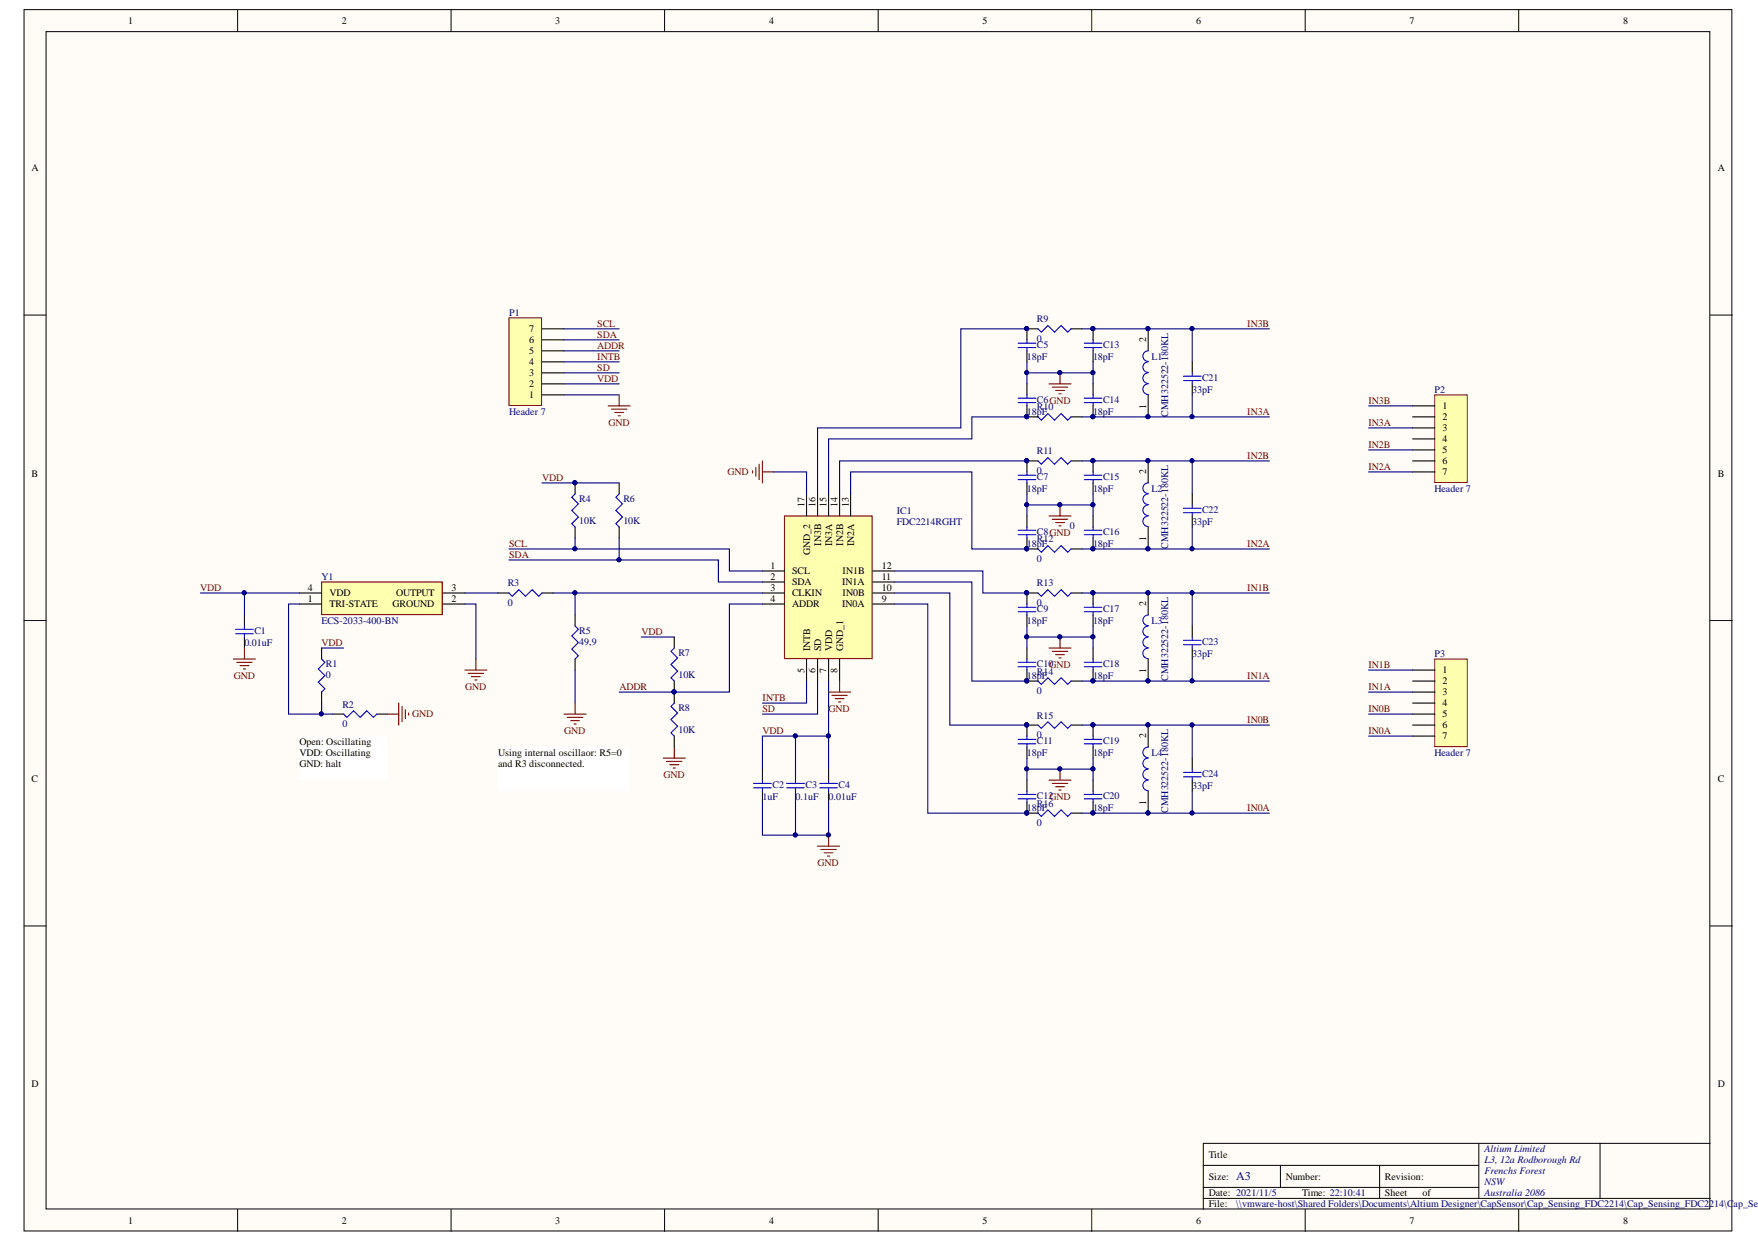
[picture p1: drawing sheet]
<svg xmlns="http://www.w3.org/2000/svg" width="297mm" height="210mm" viewBox="0 0 297 210" stroke-linecap="round" stroke-linejoin="round" font-family="sans-serif">
<defs><g id="words">
<text font-size="2" fill="#000080" x="208.9" y="199.5">A3</text>
<g font-size="1.7">
<text x="21.7" y="4.1">1</text>
<text x="57.8" y="4.1">2</text>
<text x="93.8" y="4.1">3</text>
<text x="129.9" y="4.1">4</text>
<text x="166" y="4.1">5</text>
<text x="202.1" y="4.1">6</text>
<text x="238.1" y="4.1">7</text>
<text x="274.3" y="4.1">8</text>
<text x="5.3" y="28.9">A</text>
<text x="290.3" y="28.9">A</text>
<text x="89.4" y="59.9">5</text>
<text x="89.4" y="58">6</text>
<text x="89.4" y="56.1">7</text>
<text x="193.6" y="57.8" transform="rotate(-90 193.6 57.8)">2</text>
<text x="89.4" y="65.4">2</text>
<text x="89.4" y="63.6">3</text>
<text x="89.4" y="61.7">4</text>
<text x="89.4" y="67.3">1</text>
<text x="193.6" y="69.1" transform="rotate(-90 193.6 69.1)">1</text>
<text x="243.7" y="69.1">1</text>
<text x="243.7" y="71">2</text>
<text x="243.7" y="72.9">3</text>
<text x="243.7" y="74.7">4</text>
<text x="243.7" y="76.6">5</text>
<text x="5.3" y="80.6">B</text>
<text x="193.6" y="80.1" transform="rotate(-90 193.6 80.1)">2</text>
<text x="243.7" y="78.4">6</text>
<text x="243.7" y="80.3">7</text>
<text x="290.3" y="80.6">B</text>
<text x="136" y="85.7" transform="rotate(-90 136 85.7)">17</text>
<text x="137.8" y="85.7" transform="rotate(-90 137.8 85.7)">16</text>
<text x="139.7" y="85.7" transform="rotate(-90 139.7 85.7)">15</text>
<text x="141.5" y="85.7" transform="rotate(-90 141.5 85.7)">14</text>
<text x="143.4" y="85.7" transform="rotate(-90 143.4 85.7)">13</text>
<text x="136.9" y="93.8" transform="rotate(-90 136.9 93.8)">GND_2</text>
<text x="138.7" y="92.2" transform="rotate(-90 138.7 92.2)">IN3B</text>
<text x="140.6" y="92.3" transform="rotate(-90 140.6 92.3)">IN3A</text>
<text x="142.5" y="92.2" transform="rotate(-90 142.5 92.2)">IN2B</text>
<text x="144.3" y="92.3" transform="rotate(-90 144.3 92.3)">IN2A</text>
<text x="193.6" y="91.4" transform="rotate(-90 193.6 91.4)">1</text>
<text x="52" y="101.7">1</text>
<text x="52" y="99.8">4</text>
<text x="55.7" y="100.8">VDD</text>
<text x="66.9" y="100.8">OUTPUT</text>
<text x="76.3" y="101.7">2</text>
<text x="76.3" y="99.8">3</text>
<text x="130.2" y="96.1">1</text>
<text x="130.2" y="98">2</text>
<text x="130.2" y="99.8">3</text>
<text x="130.2" y="101.7">4</text>
<text x="133.8" y="97">SCL</text>
<text x="133.8" y="98.9">SDA</text>
<text x="133.8" y="100.8">CLKIN</text>
<text x="142.3" y="98.9">IN1A</text>
<text x="142.4" y="97">IN1B</text>
<text x="142.4" y="100.8">IN0B</text>
<text x="149" y="96.1">12</text>
<text x="149" y="98">11</text>
<text x="149" y="99.8">10</text>
<text x="149" y="101.7">9</text>
<text x="55.7" y="102.6">TRI-STATE</text>
<text x="66.3" y="102.6">GROUND</text>
<text x="133.8" y="102.6">ADDR</text>
<text x="142.3" y="102.6">IN0A</text>
<text x="193.6" y="102.5" transform="rotate(-90 193.6 102.5)">2</text>
<text x="136" y="113.7" transform="rotate(-90 136 113.7)">5</text>
<text x="136.9" y="110.1" transform="rotate(-90 136.9 110.1)">INTB</text>
<text x="137.8" y="113.7" transform="rotate(-90 137.8 113.7)">6</text>
<text x="138.7" y="110.1" transform="rotate(-90 138.7 110.1)">SD</text>
<text x="139.7" y="113.7" transform="rotate(-90 139.7 113.7)">7</text>
<text x="140.6" y="110.1" transform="rotate(-90 140.6 110.1)">VDD</text>
<text x="141.5" y="113.7" transform="rotate(-90 141.5 113.7)">8</text>
<text x="142.5" y="110.1" transform="rotate(-90 142.5 110.1)">GND_1</text>
<text x="193.6" y="113.7" transform="rotate(-90 193.6 113.7)">1</text>
<text x="243.7" y="113.8">1</text>
<text x="243.7" y="115.6">2</text>
<text x="243.7" y="117.5">3</text>
<text x="243.7" y="119.4">4</text>
<text x="50.6" y="125.9">Open: Oscillating</text>
<text x="193.6" y="124.8" transform="rotate(-90 193.6 124.8)">2</text>
<text x="243.7" y="121.2">5</text>
<text x="243.7" y="123.1">6</text>
<text x="243.7" y="124.9">7</text>
<text x="50.6" y="127.7">VDD: Oscillating</text>
<text x="50.6" y="129.6">GND: halt</text>
<text x="84.2" y="127.7">Using internal oscillaor: R5=0</text>
<text x="84.2" y="129.6">and R3 disconnected.</text>
<text x="5.3" y="132.2">C</text>
<text x="193.6" y="136" transform="rotate(-90 193.6 136)">1</text>
<text x="290.3" y="132.2">C</text>
<text x="5.3" y="183.8">D</text>
<text x="290.3" y="183.8">D</text>
<text x="204.2" y="195.7">Title</text>
<text x="204.2" y="199.4">Size:</text>
<text x="204.2" y="202.2">Date: 2021/11/5</text>
<text x="217.2" y="199.4">Number:</text>
<text x="220" y="202.2">Time: 22:10:41</text>
<text x="234" y="199.4">Revision:</text>
<text x="234" y="202.2">Sheet</text>
<text x="240.3" y="202.2">of</text>
<text x="21.7" y="206.8">1</text>
<text x="57.8" y="206.8">2</text>
<text x="93.8" y="206.8">3</text>
<text x="129.9" y="206.8">4</text>
<text x="166" y="206.8">5</text>
<text x="202.1" y="206.8">6</text>
<text x="204.2" y="204.1">File:</text>
<text x="238.1" y="206.8">7</text>
<text x="274.3" y="206.8">8</text>
</g>
<g font-size="1.7" fill="#000080">
<text x="86" y="53.3">P1</text>
<text x="175.2" y="58.8">C5</text>
<text x="175.2" y="57.8">0</text>
<text x="175.2" y="54.4">R9</text>
<text x="186.4" y="58.8">C13</text>
<text x="173.5" y="60.8">18pF</text>
<text x="184.7" y="60.8">18pF</text>
<text x="194.6" y="60.8">L1</text>
<text x="203.1" y="64.3">C21</text>
<text x="86" y="70.1">Header 7</text>
<text x="173.5" y="70.1">18pF</text>
<text x="175.2" y="69.3">R10</text>
<text x="175.2" y="68.1">C6GND</text>
<text x="184.7" y="70.1">18pF</text>
<text x="186.4" y="68.1">C14</text>
<text x="197.4" y="70.4" transform="rotate(-90 197.4 70.4)">CMH322522-180KL</text>
<text x="201.4" y="66.4">33pF</text>
<text x="242.4" y="66.4">P2</text>
<text x="175.2" y="76.8">R11</text>
<text x="173.5" y="83.1">18pF</text>
<text x="175.2" y="81.1">C7</text>
<text x="175.2" y="80.1">0</text>
<text x="184.7" y="83.1">18pF</text>
<text x="186.4" y="81.1">C15</text>
<text x="194.6" y="83.1">L2</text>
<text x="242.4" y="83.1">Header 7</text>
<text x="97.9" y="88.5">10K</text>
<text x="97.9" y="84.8">R4</text>
<text x="105.3" y="88.5">10K</text>
<text x="105.3" y="84.8">R6</text>
<text x="151.5" y="86.8">IC1</text>
<text x="151.5" y="88.7">FDC2214RGHT</text>
<text x="180.8" y="89.4">0</text>
<text x="201.4" y="88.7">33pF</text>
<text x="203.1" y="86.6">C22</text>
<text x="173.5" y="92.4">18pF</text>
<text x="175.2" y="95">0</text>
<text x="175.2" y="91.6">R12</text>
<text x="175.2" y="90.4">C8GND</text>
<text x="184.7" y="92.4">18pF</text>
<text x="186.4" y="90.4">C16</text>
<text x="197.4" y="92.8" transform="rotate(-90 197.4 92.8)">CMH322522-180KL</text>
<text x="54.3" y="98">Y1</text>
<text x="85.8" y="99.1">R3</text>
<text x="175.2" y="99.1">R13</text>
<text x="43" y="107.1">C1</text>
<text x="54.3" y="105.4">ECS-2033-400-BN</text>
<text x="85.8" y="102.5">0</text>
<text x="97.9" y="107.1">R5</text>
<text x="173.5" y="105.4">18pF</text>
<text x="175.2" y="103.4">C9</text>
<text x="175.2" y="102.5">0</text>
<text x="184.7" y="105.4">18pF</text>
<text x="186.4" y="103.4">C17</text>
<text x="194.6" y="105.4">L3</text>
<text x="41.3" y="109.1">0.01uF</text>
<text x="55.1" y="112.7">R1</text>
<text x="97.9" y="109">49,9</text>
<text x="114.6" y="110.8">R7</text>
<text x="175.2" y="112.7">C10GND</text>
<text x="186.4" y="112.7">C18</text>
<text x="201.4" y="111">33pF</text>
<text x="203.1" y="109">C23</text>
<text x="242.4" y="111">P3</text>
<text x="55.1" y="114.5">0</text>
<text x="57.9" y="119.6">R2</text>
<text x="114.6" y="114.5">10K</text>
<text x="173.5" y="114.7">18pF</text>
<text x="175.2" y="117.3">0</text>
<text x="175.2" y="114">R14</text>
<text x="184.7" y="114.7">18pF</text>
<text x="197.4" y="115.1" transform="rotate(-90 197.4 115.1)">CMH322522-180KL</text>
<text x="57.9" y="122.9">0</text>
<text x="114.6" y="123.8">10K</text>
<text x="114.6" y="120.1">R8</text>
<text x="175.2" y="125.7">C11</text>
<text x="175.2" y="124.8">0</text>
<text x="175.2" y="121.5">R15</text>
<text x="186.4" y="125.7">C19</text>
<text x="173.5" y="127.7">18pF</text>
<text x="184.7" y="127.7">18pF</text>
<text x="194.6" y="127.7">L4</text>
<text x="203.1" y="131.3">C24</text>
<text x="242.4" y="127.7">Header 7</text>
<text x="128.8" y="135.2">1uF</text>
<text x="130.5" y="133.1">C2</text>
<text x="134.4" y="135.2">0.1uF</text>
<text x="136.1" y="133.1">C3</text>
<text x="140" y="135.2">0.01uF</text>
<text x="141.7" y="133.1">C4</text>
<text x="173.5" y="137">18pF</text>
<text x="175.2" y="136.3">R16</text>
<text x="175.2" y="135">C12GND</text>
<text x="184.7" y="137">18pF</text>
<text x="186.4" y="135">C20</text>
<text x="197.4" y="137.4" transform="rotate(-90 197.4 137.4)">CMH322522-180KL</text>
<text x="201.4" y="133.3">33pF</text>
<text x="175.2" y="139.6">0</text>
<text x="250.8" y="194.8">Altium Limited</text>
<text x="250.8" y="196.6">L3, 12a Rodborough Rd</text>
<text x="250.8" y="198.5">Frenchs Forest</text>
<text x="250.8" y="200.3">NSW</text>
<text x="250.8" y="202.2">Australia 2086</text>
<text x="208.9" y="204.1">\\vmware-host\Shared Folders\Documents\Altium Designer\CapSensor\Cap_Sensing_FDC2214\Cap_Sensing_FDC2214\C</text>
<text x="292.9" y="204.1">ap_Sens</text>
</g>
<g font-size="1.7" fill="#800000">
<text x="100.9" y="55.2">SCL</text>
<text x="100.9" y="57.1">SDA</text>
<text x="100.9" y="58.9">ADDR</text>
<text x="210.7" y="55.2">IN3B</text>
<text x="100.9" y="64.5">VDD</text>
<text x="100.9" y="60.8">INTB</text>
<text x="100.9" y="62.6">SD</text>
<text x="102.8" y="71.9">GND</text>
<text x="210.7" y="70.1">IN3A</text>
<text x="231.2" y="71.9">IN3A</text>
<text x="231.2" y="68.2">IN3B</text>
<text x="210.7" y="77.5">IN2B</text>
<text x="231.2" y="75.7">IN2B</text>
<text x="91.6" y="81.2">VDD</text>
<text x="122.9" y="80.3">GND</text>
<text x="231.2" y="79.4">IN2A</text>
<text x="86" y="92.4">SCL</text>
<text x="86" y="94.3">SDA</text>
<text x="210.7" y="92.4">IN2A</text>
<text x="33.8" y="99.8">VDD</text>
<text x="210.7" y="99.8">IN1B</text>
<text x="108.4" y="107.3">VDD</text>
<text x="54.3" y="109.1">VDD</text>
<text x="231.2" y="112.9">IN1B</text>
<text x="39.5" y="114.7">GND</text>
<text x="78.6" y="116.6">GND</text>
<text x="104.6" y="116.6">ADDR</text>
<text x="128.8" y="118.4">INTB</text>
<text x="210.7" y="114.7">IN1A</text>
<text x="231.2" y="116.6">IN1A</text>
<text x="69.6" y="121.2">GND</text>
<text x="95.3" y="124">GND</text>
<text x="128.8" y="120.3">SD</text>
<text x="128.8" y="124">VDD</text>
<text x="140" y="120.3">GND</text>
<text x="210.7" y="122.1">IN0B</text>
<text x="231.2" y="124">IN0A</text>
<text x="231.2" y="120.3">IN0B</text>
<text x="112.1" y="131.4">GND</text>
<text x="210.7" y="137">IN0A</text>
<text x="138.1" y="146.3">GND</text>
</g>
</g></defs>
<g fill="#fffcf8" stroke="#000" stroke-width=".17">
<path d="M4.1 1.6h288.5v206.4h-288.5z"/>
<path d="M7.8 5.3h281.1v199h-281.1z"/>
</g>
<g fill="none" stroke="#000" stroke-width=".17">
<path d="M40.1 1.6v3.7M76.2 1.6v3.7M112.3 1.6v3.7M148.4 1.6v3.7M184.5 1.6v3.7M220.5 1.6v3.7M256.6 1.6v3.7M4.1 53.2h3.7M289 53.2h3.7M4.1 104.9h3.7M289 104.9h3.7M4.1 156.5h3.7"/>
<path d="M289 156.5h3.7M203.3 197h46.6M216.3 197v3.7M233.1 197v5.5M249.9 193.2v9.3M270.3 193.2h-67v11.2M289 193.2h-18.7v9.3M40.1 204.4v3.7M76.2 204.4v3.7M112.3 204.4v3.7M148.4 204.4v3.7M184.5 204.4v3.7"/>
<path d="M203.3 202.5h85.7M203.3 200.7h46.6M220.5 204.4v3.7M256.6 204.4v3.7"/>
</g>
<path d="M132.5 87.2h14.9v24.1h-14.9z" fill="#ffffb0" stroke="#800000" stroke-width=".19"/>
<g fill="none" stroke="#000" stroke-width=".19">
<path d="M97.2 81.6v1.9M97.2 89.1v1.8M104.6 81.6v1.9M104.6 89.1v1.8M128.8 96.5h3.7M128.8 98.4h3.7M136.3 83.5v3.7M138.1 83.5v3.7M140 83.5v3.7M141.9 83.5v3.7M143.7 83.5v3.7M147.4 96.5h3.8"/>
<path d="M147.4 98.4h3.8M113.9 107.7v1.8M113.9 115.1v3.7M128.8 100.2h3.7M128.8 102.1h3.7M136.3 111.4v3.7M138.1 111.4v3.7M140 111.4v3.7M141.9 111.4v3.7M147.4 100.2h3.8M147.4 102.1h3.8M113.9 124.4v1.9"/>
</g>
<path d="M86 92.8h37.2v3.7h5.6M86 94.6h35.4v3.8h7.4M91.6 81.6h13M97.2 90.9v1.9M104.6 90.9v3.7M108.3 107.7h5.6M128.8 102.1h-5.6v14.9h-18.6" fill="none" stroke="#000080" stroke-width=".19"/>
<g fill="#000080" stroke="#000080" stroke-width=".17">
<circle cx="113.9" cy="116.9" r=".33"/>
<circle cx="97.1" cy="81.6" r=".34"/>
<circle cx="97.1" cy="92.7" r=".34"/>
<circle cx="104.6" cy="94.6" r=".34"/>
</g>
<path d="M78.5 113.2h3.8M79.1 113.8h2.6M79.7 114.4h1.5M80.2 114.9h.4M80.4 111.4v1.8M112.1 128.1h3.7M112.6 128.7h2.6M113.2 129.2h1.5M113.7 129.8h.4M113.9 126.3v1.8" fill="none" stroke="#800000" stroke-width=".19"/>
<path d="M97.2 83.5l-.6 .5 1.1 1.2-1.1 1.1 1.1 1.1-1.1 1.1 .6 .6M104.6 83.5l-.5 .5 1.1 1.2-1.1 1.1 1.1 1.1-1.1 1.1 .5 .6M113.9 118.8l-.5 .6 1.1 1.1-1.1 1.1 1.1 1.1-1.1 1.1 .5 .6M113.9 109.5l-.5 .6 1.1 1.1-1.1 1.1 1.1 1.1-1.1 1.1 .5 .6" fill="none" stroke="#00f" stroke-width=".19"/>
<path d="M54.3 98.4h20.4v5.5h-20.4z" fill="#ffffb0" stroke="#800000" stroke-width=".19"/>
<g fill="none" stroke="#000" stroke-width=".19">
<path d="M173.5 59.3v1.9M175.4 55.6h-1.9v1.8M181 55.6h1.8M184.7 55.6v1.8M184.7 59.3v1.9M194 55.6v3.7M173.5 64.9v1.8M173.5 68.6v1.9h1.9M175.4 77.9h-1.9v1.9M181 77.9h1.8M181 70.5h1.8M184.7 64.9v1.8"/>
<path d="M184.7 68.6v1.9M184.7 77.9v1.9M194 66.7v3.8M194 77.9v3.7M201.4 61.2v1.8M201.4 64.9v1.8M173.5 81.6v1.9M173.5 87.2v1.9M173.5 90.9v1.9h1.9M181 92.8h1.8M184.7 81.6v1.9M184.7 87.2v1.9"/>
<path d="M184.7 90.9v1.9M194 89.1v3.7M201.4 83.5v1.8M201.4 87.2v1.9M41.3 103.9v1.9M41.3 107.7v1.8M50.6 102.1h3.7M50.6 100.2h3.7M54.3 109.5v1.9M54.3 117v1.8M74.8 102.1h3.7M74.8 100.2h3.7"/>
<path d="M84.1 100.2h1.9M91.6 100.2h1.8M97.2 103.9v1.9M97.2 111.4v1.8M173.5 103.9v1.9M173.5 109.5v1.9M173.5 113.2v1.9h1.9M175.4 100.2h-1.9v1.9M181 100.2h1.8M181 115.1h1.8M184.7 100.2v1.9M184.7 103.9v1.9"/>
<path d="M184.7 109.5v1.9M184.7 113.2v1.9M194 100.2v3.7M194 111.4v3.7M201.4 105.8v1.9M201.4 109.5v1.9M56.2 120.7h1.9M63.6 120.7h1.9M128.8 130v1.8M128.8 133.7v1.9M134.4 130v1.8M134.4 133.7v1.9"/>
<path d="M140 130v1.8M140 133.7v1.9M173.5 126.3v1.8M173.5 131.8v1.9M173.5 135.6v1.8h1.9M175.4 122.5h-1.9v1.9M181 122.5h1.8M181 137.4h1.8M184.7 122.5v1.9M184.7 126.3v1.8M184.7 131.8v1.9M184.7 135.6v1.8"/>
<path d="M194 122.5v3.8M194 133.7v3.7M201.4 128.1v1.9M201.4 131.8v1.9"/>
</g>
<g fill="none" stroke="#00f" stroke-width=".19">
<path d="M172 58h3M172 58.7h3M173.5 57.4v.6M173.5 58.7v.6M175.4 55.6l.5 .5 1.2-1.1 1.1 1.1 1.1-1.1 1.1 1.1 .6-.5M183.2 58h3M183.2 58.7h3M184.7 57.4v.6M184.7 58.7v.6M194 59.3a.89 .89 0 0 0-.9 .9 .89 .89 0 0 0 .9 .9M172 67.3h3M172 68h3"/>
<path d="M173.5 66.7v.6M173.5 68v.6M173.5 79.8v.5M175.4 77.9l.5 .6 1.2-1.2 1.1 1.2 1.1-1.2 1.1 1.2 .6-.6M175.4 70.5l.5 .5 1.2-1.1 1.1 1.1 1.1-1.1 1.1 1.1 .6-.5M183.2 67.3h3M183.2 68h3M184.7 66.7v.6M184.7 68v.6M184.7 79.8v.5M194 64.9a.89 .89 0 0 0-.9 .9 .89 .89 0 0 0 .9 .9M194 63a.89 .89 0 0 0-.9 .9 .89 .89 0 0 0 .9 .9"/>
<path d="M194 61.2a.89 .89 0 0 0-.9 .8 .89 .89 0 0 0 .9 .9M200 63.6h2.9M200 64.3h2.9M201.4 63v.6M201.4 64.3v.6M172 80.3h3M172 81.1h3M172 89.6h3M172 90.4h3M173.5 81.1v.5M173.5 89.1v.5M173.5 90.4v.5"/>
<path d="M175.4 92.8l.5 .5 1.2-1.1 1.1 1.1 1.1-1.1 1.1 1.1 .6-.5M183.2 80.3h3M183.2 81.1h3M183.2 89.6h3M183.2 90.4h3M184.7 81.1v.5M184.7 89.1v.5M184.7 90.4v.5M194 87.2a.89 .89 0 0 0-.9 .9 .89 .89 0 0 0 .9 .9M194 85.3a.89 .89 0 0 0-.9 .9 .89 .89 0 0 0 .9 .9M194 83.5a.89 .89 0 0 0-.9 .9 .89 .89 0 0 0 .9 .9M194 81.6a.89 .89 0 0 0-.9 .9 .89 .89 0 0 0 .9 .9"/>
<path d="M200 85.9h2.9M200 86.6h2.9M201.4 85.3v.6M201.4 86.6v.6M39.8 106.4h3M39.8 107.1h3M41.3 105.8v.6M41.3 107.1v.6M54.3 111.4l.6 .5-1.1 1.2 1.1 1.1-1.1 1.1 1.1 1.1-.6 .6M86 100.2l.6 .6 1.1-1.1 1.1 1.1 1.1-1.1 1.1 1.1 .6-.6M97.2 105.8l.5 .6-1.1 1.1 1.1 1.1-1.1 1.1 1.1 1.1-.5 .6M172 102.6h3"/>
<path d="M172 103.4h3M172 111.9h3M172 112.7h3M173.5 102.1v.5M173.5 103.4v.5M173.5 111.4v.5M173.5 112.7v.5M175.4 100.2l.5 .6 1.2-1.1 1.1 1.1 1.1-1.1 1.1 1.1 .6-.6M175.4 115.1l.5 .6 1.2-1.2 1.1 1.2 1.1-1.2 1.1 1.2 .6-.6M183.2 102.6h3M183.2 103.4h3M183.2 111.9h3"/>
<path d="M183.2 112.7h3M184.7 102.1v.5M184.7 103.4v.5M184.7 111.4v.5M184.7 112.7v.5M194 109.5a.89 .89 0 0 0-.9 .9 .89 .89 0 0 0 .9 .9M194 107.7a.89 .89 0 0 0-.9 .9 .89 .89 0 0 0 .9 .8M194 105.8a.89 .89 0 0 0-.9 .9 .89 .89 0 0 0 .9 .9M194 103.9a.89 .89 0 0 0-.9 .9 .89 .89 0 0 0 .9 .9M200 108.2h2.9M200 109h2.9M201.4 107.7v.5"/>
<path d="M201.4 109v.5M58.1 120.7l.5 .5 1.1-1.1 1.2 1.1 1.1-1.1 1.1 1.1 .5-.5M127.3 132.4h3M127.3 133.1h3M128.8 131.8v.6M128.8 133.1v.6M132.9 132.4h3M132.9 133.1h3M134.4 131.8v.6M134.4 133.1v.6M138.5 132.4h3M138.5 133.1h3"/>
<path d="M140 131.8v.6M140 133.1v.6M172 125h3M172 125.7h3M172 134.3h3M172 135h3M173.5 124.4v.6M173.5 125.7v.6M173.5 133.7v.6M173.5 135v.6M175.4 122.5l.5 .6 1.2-1.1 1.1 1.1 1.1-1.1 1.1 1.1 .6-.6M175.4 137.4l.5 .6 1.2-1.1 1.1 1.1 1.1-1.1 1.1 1.1 .6-.6"/>
<path d="M183.2 125h3M183.2 125.7h3M183.2 134.3h3M183.2 135h3M184.7 124.4v.6M184.7 125.7v.6M184.7 133.7v.6M184.7 135v.6M194 131.8a.89 .89 0 0 0-.9 .9 .89 .89 0 0 0 .9 .9M194 130a.89 .89 0 0 0-.9 .9 .89 .89 0 0 0 .9 .9M194 128.1a.89 .89 0 0 0-.9 .9 .89 .89 0 0 0 .9 .9M194 126.3a.89 .89 0 0 0-.9 .9 .89 .89 0 0 0 .9 .8"/>
<path d="M200 130.5h2.9M200 131.3h2.9M201.4 130v.5M201.4 131.3v.5"/>
</g>
<g fill="none" stroke="#000080" stroke-width=".19">
<path d="M173.5 55.6h-11.2v16.7h-24.2v11.2M182.8 55.6h18.6v5.6M201.4 55.6h13.1M130.7 79.8h5.6v3.7M173.5 64.9v-1.9h11.2v1.9M173.5 77.9h-31.6v5.6M173.5 70.5h-9.3v3.7h-24.2v9.3M173.5 61.2v1.8M182.8 77.9h18.6v5.6M184.7 61.2v1.8M201.4 66.7v3.8h-18.6M201.4 77.9h13.1"/>
<path d="M201.4 70.5h13.1M143.7 83.5v-3.7h20.5v13h9.3M151.2 98.4h13v16.7h9.3M151.2 96.5h14.9v3.7h7.4M173.5 87.2v-1.9h11.2v1.9M173.5 83.5v1.8M184.7 83.5v1.8M201.4 89.1v3.7h-18.6M201.4 92.8h13.1M33.9 100.2h16.7M41.3 100.2v3.7M50.6 102.1h-1.8v18.6h5.5v-1.9"/>
<path d="M54.3 109.5h3.8M78.5 102.1h1.9v9.3M78.5 100.2h5.6M93.4 100.2h35.4M97.2 100.2v3.7M97.2 113.2v5.6M136.3 115.1v3.7h-7.5M138.1 115.1v5.6h-9.3M140 115.1v9.3h-11.2v5.6M151.2 102.1h5.6v35.3h16.7M151.2 100.2h9.3v22.3h13M173.5 109.5v-1.8h11.2v1.8"/>
<path d="M173.5 105.8v1.9M182.8 100.2h18.6v5.6M184.7 105.8v1.9M201.4 111.4v3.7h-18.6M201.4 100.2h13.1M201.4 115.1h13.1M54.3 120.7h1.9M128.8 135.6v5.5h11.2v-5.5M134.4 124.4v5.6M134.4 135.6v5.5M140 124.4v5.6M173.5 131.8v-1.8h11.2v1.8"/>
<path d="M173.5 128.1v1.9M182.8 122.5h18.6v5.6M184.7 128.1v1.9M201.4 133.7v3.7h-18.6M201.4 122.5h13.1M201.4 137.4h13.1"/>
</g>
<g fill="#000080" stroke="#000080" stroke-width=".17">
<circle cx="97.1" cy="100.2" r=".34"/>
<circle cx="41.3" cy="100.2" r=".33"/>
<circle cx="54.3" cy="120.6" r=".33"/>
<circle cx="134.4" cy="124.4" r=".34"/>
<circle cx="140" cy="124.4" r=".34"/>
<circle cx="134.4" cy="141.1" r=".34"/>
<circle cx="140" cy="141.1" r=".34"/>
<circle cx="173.5" cy="122.5" r=".33"/>
<circle cx="184.7" cy="122.5" r=".34"/>
<circle cx="173.5" cy="137.4" r=".33"/>
<circle cx="179.1" cy="129.9" r=".34"/>
<circle cx="184.7" cy="137.4" r=".34"/>
<circle cx="194" cy="137.4" r=".33"/>
<circle cx="194" cy="122.5" r=".33"/>
<circle cx="173.5" cy="129.9" r=".33"/>
<circle cx="184.7" cy="129.9" r=".34"/>
<circle cx="201.4" cy="122.5" r=".33"/>
<circle cx="201.4" cy="137.4" r=".33"/>
<circle cx="173.5" cy="100.2" r=".33"/>
<circle cx="184.7" cy="100.2" r=".34"/>
<circle cx="173.5" cy="115.1" r=".33"/>
<circle cx="179.1" cy="107.6" r=".34"/>
<circle cx="184.7" cy="115.1" r=".34"/>
<circle cx="194" cy="115.1" r=".33"/>
<circle cx="194" cy="100.2" r=".33"/>
<circle cx="173.5" cy="107.6" r=".33"/>
<circle cx="184.7" cy="107.6" r=".34"/>
<circle cx="201.4" cy="100.2" r=".33"/>
<circle cx="201.4" cy="115.1" r=".33"/>
<circle cx="173.5" cy="77.9" r=".33"/>
<circle cx="184.7" cy="77.9" r=".34"/>
<circle cx="173.5" cy="92.7" r=".33"/>
<circle cx="179.1" cy="85.3" r=".34"/>
<circle cx="184.7" cy="92.7" r=".34"/>
<circle cx="194" cy="92.7" r=".33"/>
<circle cx="194" cy="77.9" r=".33"/>
<circle cx="173.5" cy="85.3" r=".33"/>
<circle cx="184.7" cy="85.3" r=".34"/>
<circle cx="201.4" cy="77.9" r=".33"/>
<circle cx="201.4" cy="92.7" r=".33"/>
<circle cx="173.5" cy="55.5" r=".33"/>
<circle cx="184.7" cy="55.5" r=".34"/>
<circle cx="173.5" cy="70.4" r=".33"/>
<circle cx="179.1" cy="63" r=".34"/>
<circle cx="184.7" cy="70.4" r=".34"/>
<circle cx="194" cy="70.4" r=".33"/>
<circle cx="194" cy="55.5" r=".33"/>
<circle cx="173.5" cy="63" r=".33"/>
<circle cx="184.7" cy="63" r=".34"/>
<circle cx="201.4" cy="55.5" r=".33"/>
<circle cx="201.4" cy="70.4" r=".33"/>
</g>
<g fill="none" stroke="#800000" stroke-width=".19">
<path d="M127.1 79.6v.3M127.7 79v1.5M128.3 78.5v2.6M128.8 77.9v3.7M128.8 79.8h1.9M177.2 64.9h3.8M177.8 65.4h2.6M178.4 66h1.4M178.9 66.5h.4M179.1 63v1.9M177.2 87.2h3.8M177.8 87.8h2.6"/>
<path d="M178.4 88.3h1.4M178.9 88.9h.4M179.1 85.3v1.9M39.4 111.4h3.8M40 111.9h2.6M40.6 112.5h1.4M41.1 113.1h.4M41.3 109.5v1.9M67.4 118.8v3.7M67.9 119.4v2.6M68.5 119.9v1.5M97.2 118.8v1.9"/>
<path d="M140 117h3.7M140.6 117.5h2.6M141.1 118.1h1.5M141.7 118.6h.3M141.9 115.1v1.9M177.2 109.5h3.8M177.8 110.1h2.6M178.4 110.6h1.4M178.9 111.2h.4M179.1 107.7v1.8M65.5 120.7h1.9M69.1 120.5v.4"/>
<path d="M95.3 120.7h3.7M95.9 121.2h2.6M96.4 121.8h1.5M97 122.4h.4M177.2 131.8h3.8M177.8 132.4h2.6M178.4 133h1.4M178.9 133.5h.4M179.1 130v1.8M138.1 143h3.8M138.7 143.6h2.6M139.3 144.1h1.4"/>
<path d="M139.8 144.7h.4M140 141.1v1.9"/>
</g>
<path d="M50.6 124.4h14.8v7.4h-14.8z" fill="#fff" stroke="#fff" stroke-width=".17"/>
<path d="M86 53.7h5.5v14.8h-5.5z" fill="#ffffb0" stroke="#800000" stroke-width=".17"/>
<path d="M91.6 59.3h3.7M91.6 57.4h3.7M91.6 55.6h3.7M91.6 66.7h3.7M91.6 64.9h3.7M91.6 63h3.7M91.6 61.2h3.7" fill="none" stroke="#000" stroke-width=".19"/>
<path d="M95.3 55.6h9.3M95.3 57.4h9.3M95.3 59.3h9.3M95.3 61.2h9.3M95.3 63h9.3M95.3 64.9h9.3M95.3 66.7h9.3" fill="none" stroke="#000080" stroke-width=".19"/>
<path d="M102.8 68.6h3.7M103.3 69.2h2.6M103.9 69.7h1.5M104.4 70.3h.4M104.6 66.7v1.9" fill="none" stroke="#800000" stroke-width=".19"/>
<path d="M242.4 111.4h5.5v14.8h-5.5z" fill="#ffffb0" stroke="#800000" stroke-width=".17"/>
<path d="M238.7 113.2h3.7M238.7 115.1h3.7M238.7 117h3.7M238.7 118.8h3.7M238.7 120.7h3.7M238.7 122.5h3.7M238.7 124.4h3.7" fill="none" stroke="#000" stroke-width=".19"/>
<path d="M231.2 117h7.5M231.2 113.2h7.5M231.2 124.4h7.5M231.2 120.7h7.5" fill="none" stroke="#000080" stroke-width=".19"/>
<path d="M242.4 66.7h5.5v14.8h-5.5z" fill="#ffffb0" stroke="#800000" stroke-width=".17"/>
<path d="M238.7 68.6h3.7M238.7 70.5h3.7M238.7 72.3h3.7M238.7 74.2h3.7M238.7 76h3.7M238.7 77.9h3.7M238.7 79.8h3.7" fill="none" stroke="#000" stroke-width=".19"/>
<path d="M231.2 79.8h7.5M231.2 76h7.5M231.2 72.3h7.5M231.2 68.6h7.5" fill="none" stroke="#000080" stroke-width=".19"/>
<path d="M84.1 126.3h22.3v7.3h-22.3z" fill="#fff" stroke="#fff" stroke-width=".17"/>
<use href="#words"/>
</svg>
